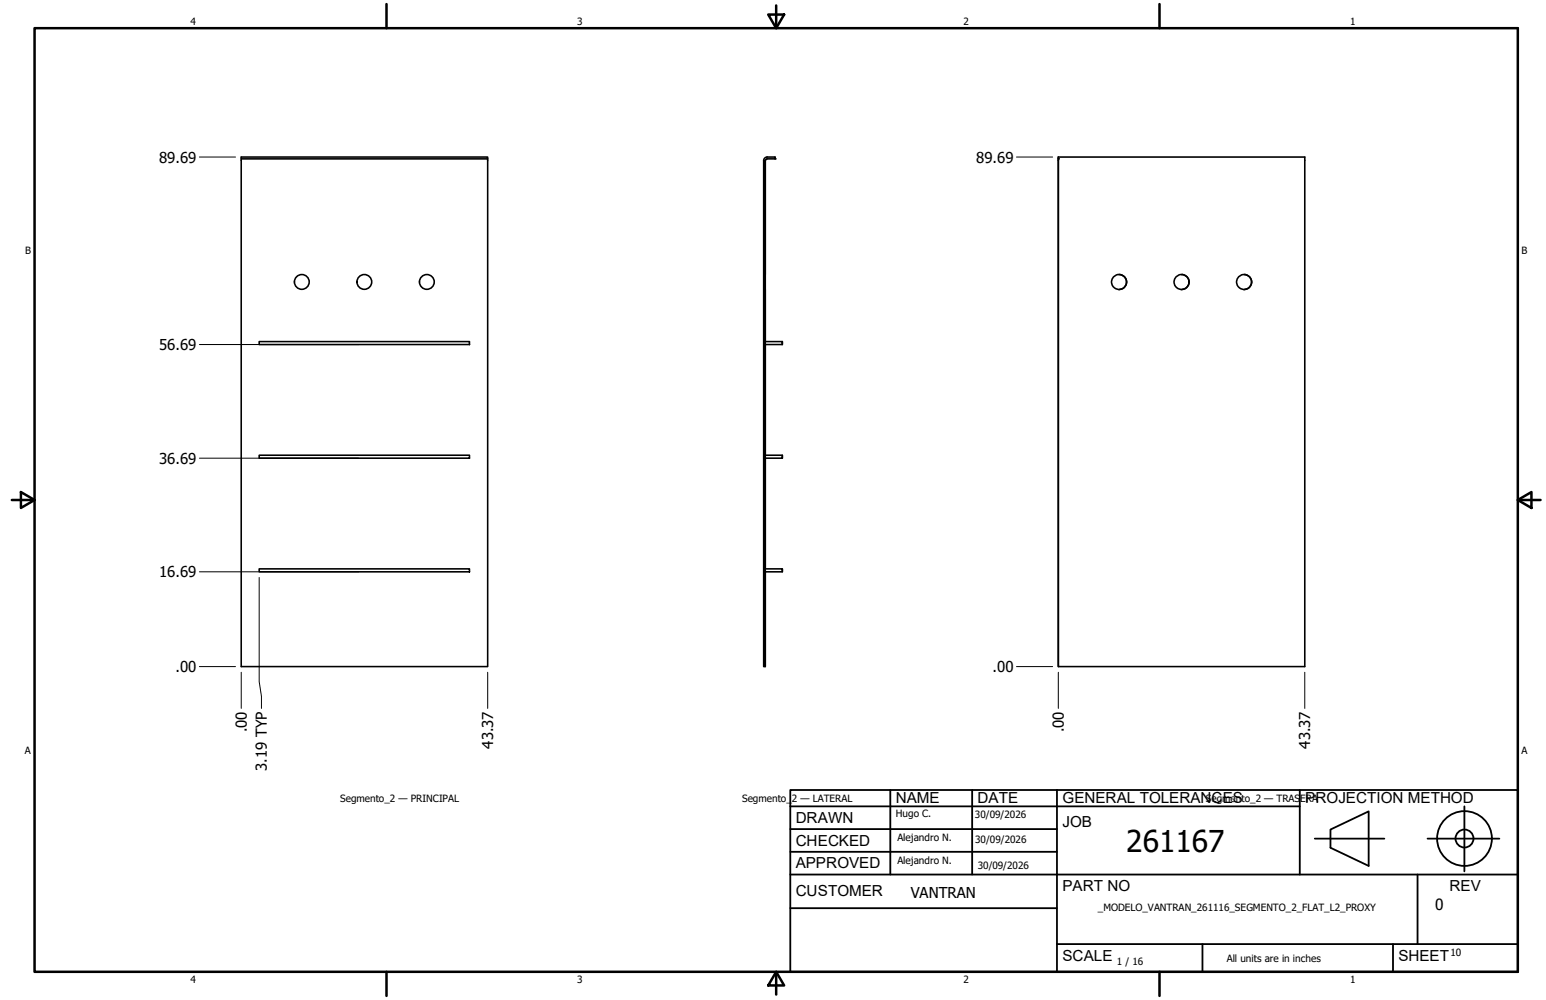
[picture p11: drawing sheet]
<svg xmlns="http://www.w3.org/2000/svg" width="432mm" height="279mm" viewBox="0 0 432 279" stroke-linecap="round" stroke-linejoin="round" font-family="sans-serif">
<defs><g id="words">
<text font-size="8.4" x="314.6" y="238.1">261167</text>
<g font-size="4.3">
<text x="250.2" y="224.2">NAME</text>
<text x="273" y="224.2">DATE</text>
<text x="296.7" y="224.3">GENERAL TOLERANCES</text>
<text x="364.6" y="224.3">PROJECTION METHOD</text>
<text x="222.2" y="229.9">DRAWN</text>
<text x="296.7" y="230.9">JOB</text>
<text x="222.2" y="236.3">CHECKED</text>
<text x="222.2" y="242.6">APPROVED</text>
<text x="222.2" y="250.3">CUSTOMER</text>
<text x="296.7" y="249">PART NO</text>
<text x="404.8" y="248.9">REV</text>
<text x="400.9" y="254.1">0</text>
<text x="296.7" y="268.4">SCALE</text>
<text x="390.6" y="268.4">SHEET</text>
</g>
<g font-size="4.2">
<text x="44.4" y="45.4">89.69</text>
<text x="272.7" y="45.4">89.69</text>
<text x="44.4" y="97.8">56.69</text>
<text x="44.4" y="129.5">36.69</text>
<text x="44.4" y="161.3">16.69</text>
<text x="49" y="187.8">.00</text>
<text x="277.2" y="187.8">.00</text>
<text x="68.9" y="204.6" transform="rotate(-90 68.9 204.6)">.00</text>
<text x="137.7" y="209.2" transform="rotate(-90 137.7 209.2)">43.37</text>
<text x="297.1" y="204.6" transform="rotate(-90 297.1 204.6)">.00</text>
<text x="366" y="209.2" transform="rotate(-90 366 209.2)">43.37</text>
<text x="74.5" y="215.3" transform="rotate(-90 74.5 215.3)">3.19 TYP</text>
<text x="254.4" y="250.8">VANTRAN</text>
</g>
<g font-size="2.8">
<text x="53.2" y="6.9">4</text>
<text x="161.2" y="6.9">3</text>
<text x="269.1" y="6.9">2</text>
<text x="377.1" y="6.9">1</text>
<text x="7" y="70.9">B</text>
<text x="424.9" y="70.9">B</text>
<text x="6.9" y="210.6">A</text>
<text x="424.9" y="210.6">A</text>
<text x="95" y="224">Segmento_2 — PRINCIPAL</text>
<text x="207.3" y="224">Segmento_</text>
<text x="221.2" y="224">2 — LATERAL</text>
<text x="336.8" y="224">Segmento_2 — TRAS</text>
<text x="363.2" y="224">ERA</text>
<text x="250.2" y="228.3">Hugo C.</text>
<text x="272.3" y="228.4">30/09/2026</text>
<text x="250.6" y="234.9">Alejandro N.</text>
<text x="272.4" y="235.6">30/09/2026</text>
<text x="250.6" y="241.5">Alejandro N.</text>
<text x="273.1" y="242.8">30/09/2026</text>
<text x="306.6" y="254.4">_MODELO_VANTRAN_261116_SEGMENTO_2_FLAT_L2_PROXY</text>
<text x="312" y="269.7">1 / 16</text>
<text x="342.6" y="268.7">All units are in inches</text>
<text x="405.1" y="267.1">10</text>
<text x="53.2" y="274.6">4</text>
<text x="161.2" y="274.6">3</text>
<text x="269.1" y="274.6">2</text>
<text x="377.1" y="274.6">1</text>
</g>
</g></defs>
<!-- layer: Visible (ANSI) -->
<g fill="none" stroke="#000" stroke-width=".44">
<path d="M67.4 44.4v141.8h68.8v-141.8h-68.8v-.5h68.8v.5M214.2 43.9h2.3v.5h-2.3M214.3 43.9a.98 .98 0 0 0-1 1v141.3h.4v-141.4v31.9M214.3 44.4l-.5 .5M216.5 43.9v.5M295.6 43.9v.9M295.6 43.9h68.8v142.3h-68.8v-141.4M295.6 44.8v141.4M312.5 76.7a2.1 2.1 0 0 1 2.1 2.1 2.1 2.1 0 0 1-2.1 2.1M330 76.7a2.1 2.1 0 0 1 2.1 2.1 2.1 2.1 0 0 1-2.1 2.1M347.5 76.7a2.1 2.1 0 0 1 2.1 2.1 2.1 2.1 0 0 1-2.1 2.1M72.4 95.4h58.7v.9h-58.7z"/>
<path d="M213.7 80.9v14.5h4.8v.9h-4.8v30.9h4.8v.8h-4.8v30.9h4.8v.9h-4.8v26.4M218.5 95.4v.9M72.4 127.2h58.7v.8h-58.7zM218.5 127.2v.8M72.4 158.9h58.7v.9h-58.7zM218.5 158.9v.9"/>
<circle cx="84.3" cy="78.8" r="2.06"/>
<circle cx="101.8" cy="78.8" r="2.06"/>
<circle cx="119.2" cy="78.8" r="2.06"/>
<circle cx="312.6" cy="78.8" r="2.08"/>
<circle cx="330" cy="78.8" r="2.08"/>
<circle cx="347.5" cy="78.8" r="2.08"/>
</g>
<g fill="#000">
<circle cx="216.5" cy="44.4" r=".22"/>
<circle cx="295.6" cy="44.4" r=".22"/>
</g>
<!-- layer: Borde (ANSI) -->
<g fill="none" stroke="#000" stroke-width=".7">
<path d="M9.7 7.9h414.2v263.6h-414.2zM107.9 1.1v6.8M214.6 4.1h4.4l-2.2 3.8zM216.8 1.5v6.4M323.8 1.1v6.8M3.3 139.7h6.4M5.8 137.5l3.9 2.2-3.9 2.2zM423.9 139.7l3.8-2.2v4.4zM423.9 139.7h6.4M107.9 271.5v6.8M216.8 271.5l2.2 3.8h-4.4zM216.8 271.5v6.4"/>
<path d="M323.8 271.5v6.8"/>
</g>
<!-- layer: Title (ANSI)-1 -->
<g fill="none" stroke="#000" stroke-width=".51">
<path d="M220.7 220.7h203.2v50.8h-203.2zM220.7 225.3h142.3M220.7 231.6h74.5M220.7 238h74.5M248.7 220.7v23.6M271.5 220.7v23.6M295.2 220.7v50.8M363 220.7v23.6M367.2 234.3h19.5M371.6 231.8l10.7-5.1v15.2l-10.7-5zM398.7 234.3h20.1M409 225.3v18.2"/>
<path d="M220.7 244.3h203.2M220.7 253.7h74.5M395.9 244.3v19.5M295.2 263.8h128.7M335.9 263.8v7.7M389.1 263.8v7.7"/>
<circle cx="409" cy="234.3" r="7.7"/>
<circle cx="409" cy="234.3" r="2.51"/>
</g>
<!-- layer: Cota (ANSI) -->
<path d="M55.7 43.9h10.1M283.9 43.9h10.1M55.7 96.3h44.5M55.7 128h44.5M55.7 159.8h44.5M72.4 161.4v29l.6 4.2v3.3M55.7 186.2h10.1M67.4 187.8v10.1M136.2 187.8v10.1M283.9 186.2h10.1M295.6 187.8v10.1M364.4 187.8v10.1" fill="none" stroke="#000" stroke-width=".28"/>
<use href="#words"/>
</svg>
